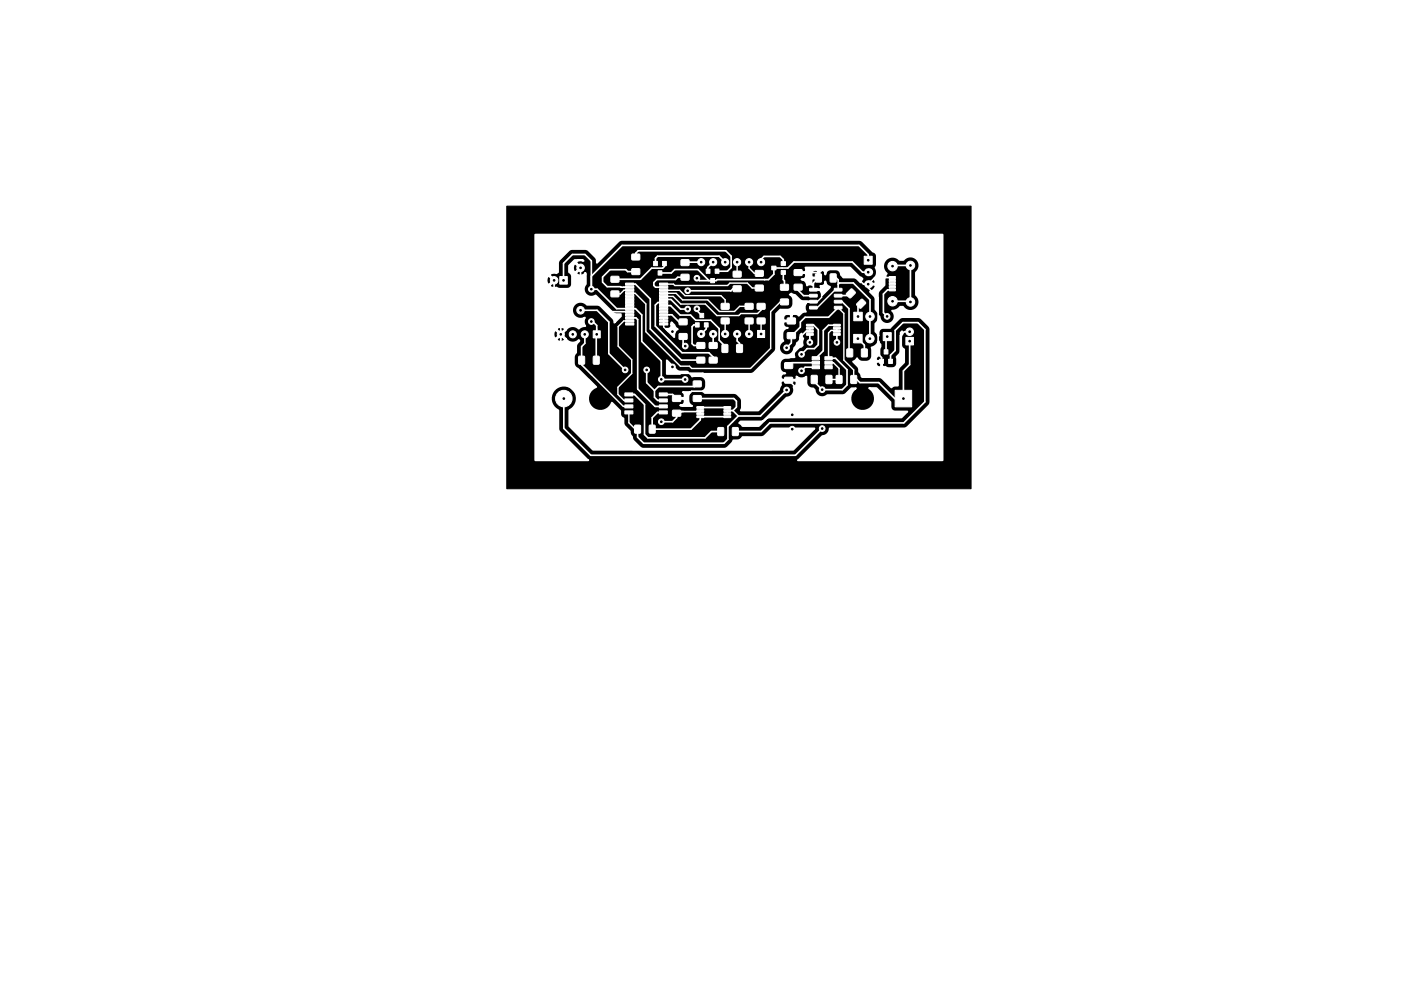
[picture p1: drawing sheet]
<svg xmlns="http://www.w3.org/2000/svg" width="297mm" height="210mm" viewBox="0 0 297 210" stroke-linecap="round" stroke-linejoin="round" font-family="sans-serif">
<path d="M107.4 43.7h98.5v60h-98.5z" fill="#000" stroke="#000" stroke-width=".21"/>
<g fill="#fff" stroke="#fff" stroke-width=".21">
<path d="M144 70.8h1.6l.1 1.1-1.6 .1z"/>
<path d="M144 67.7h1.6l.1 1.1-1.6 .1z"/>
<path d="M125.8 70.2h1.5v1.5h-1.5z"/>
<path d="M183.2 54.4h1.7v1.7h-1.7z"/>
<circle cx="124" cy="70.9" r=".75"/>
<circle cx="121.4" cy="70.9" r=".75"/>
<circle cx="118.9" cy="70.9" r=".75"/>
</g>
<g fill="#fff">
<circle cx="184.1" cy="57.8" r=".85"/>
<circle cx="184.1" cy="60.3" r=".85"/>
</g>
<g fill="#fff" stroke="#fff" stroke-width=".21">
<path d="M160.6 70.1h1.5v1.5h-1.5z"/>
<path d="M189.8 82.8h3.5v3.5h-3.5z"/>
<path d="M139.5 57.5h.8v.9h-.8z"/>
<path d="M138.6 55.5h.8v.9h-.8z"/>
<path d="M140.5 55.5h.8v.9h-.8z"/>
<path d="M144.4 55.1h1.6l.1 1.2h-1.6z"/>
<path d="M144.4 58.2h1.6l.1 1.2h-1.6z"/>
<path d="M160.6 64.4h1.5l.1 1.1-1.6 .1z"/>
<path d="M160.6 67.5h1.5l.1 1.1-1.6 .1z"/>
<path d="M153.5 86.3h1.4v.3l-1.4 .1z"/>
<path d="M153.5 86.9h1.4v.3l-1.4 .1z"/>
<path d="M153.5 87.6h1.4v.3l-1.4 .1z"/>
<path d="M153.5 88.2h1.4v.3l-1.4 .1z"/>
<path d="M147.8 88.2h1.3l.1 .3-1.4 .1z"/>
<path d="M147.8 87.6h1.3l.1 .3-1.4 .1z"/>
<path d="M147.8 86.9h1.3l.1 .3-1.4 .1z"/>
<path d="M147.8 86.3h1.3l.1 .3-1.4 .1z"/>
<path d="M151.6 57.1h.8v.9h-.8z"/>
<path d="M149.7 57.1h.8v.9h-.8z"/>
<path d="M150.7 59.1h.8v.9h-.8z"/>
<path d="M172.9 58.1l1.2 .1v1.6h-1.2z"/>
<path d="M176.1 58.1l1.2 .1-.1 1.6h-1.2z"/>
<path d="M175.2 79.7h1.2l-.1 1.7-1.2-.1z"/>
<path d="M172 79.7h1.3l-.1 1.7-1.2-.1z"/>
<path d="M167 70.6h1.6v1.2h-1.6z"/>
<path d="M167 67.5h1.6v1.1l-1.6 .1z"/>
<path d="M142.6 83.9h1.6l.1 1.2-1.6 .1z"/>
<path d="M142.6 87.1l1.6-.1 .1 1.2-1.6 .1z"/>
<path d="M181 71h1.8v1.8h-1.8z"/>
<path d="M181 66.3h1.8v1.8h-1.8z"/>
<path d="M188.5 61.3h1.3v.4h-1.3z"/>
<path d="M188.5 60.6h1.3v.5h-1.3z"/>
<path d="M188.5 60h1.3v.4h-1.3z"/>
<path d="M188.5 59.3h1.3v.5h-1.3z"/>
<path d="M188.5 58.7h1.3v.4h-1.3z"/>
<path d="M187.3 70.6h1.7v1.7h-1.7z"/>
<path d="M186.5 76.2h.8v.9h-.8z"/>
<path d="M188.4 76.2h.8v.9h-.8z"/>
<path d="M187.5 74.2h.8v.9h-.8z"/>
<path d="M163.6 56.5h.9v.8h-.9z"/>
<path d="M165.6 55.5h.9v.8h-.9z"/>
<path d="M165.6 57.4h.9v.8h-.9z"/>
<path d="M147.4 68.5h.8v.9h-.8z"/>
<path d="M149.3 68.5h.8v.9h-.8z"/>
<path d="M148.4 66.5h.8v.9h-.8z"/>
<path d="M182.7 74.1h1.2l-.1 1.6-1.1-.1z"/>
<path d="M179.6 74.1h1.2l-.1 1.6-1.1-.1z"/>
<path d="M179.5 62.2l1-.9 .9 .8-1.1 1.1-.8-.6z"/>
<path d="M181.7 64.4l1-.9 .9 .8-1.2 1.1-.7-.6z"/>
<path d="M166.4 80.1h1.6v1.1l-1.6 .1z"/>
<path d="M166.4 77h1.6v1.1l-1.6 .1z"/>
<path d="M168.4 60.4l1.6-.1v1.2h-1.5z"/>
<path d="M168.4 57.3l1.6-.1v1.2h-1.5z"/>
<path d="M180.4 79.7h1.2l-.1 1.6h-1.1z"/>
<path d="M177.3 79.7h1.2l-.1 1.6h-1.1z"/>
<path d="M137.7 90.3h1.2l-.1 1.6-1.1-.1z"/>
<path d="M134.6 90.3h1.2l-.1 1.6-1.1-.1z"/>
<path d="M147 84l1.6-.1 .1 1.2-1.6 .1z"/>
<path d="M147 80.9l1.6-.1 .1 1.2-1.6 .1z"/>
<path d="M125.8 75.6l1.2 .1v1.6l-1.2-.1z"/>
<path d="M122.7 75.6l1.2 .1v1.6l-1.2-.1z"/>
<path d="M152.2 90.8h1.2l-.1 1.6-1.1-.1z"/>
<path d="M155.3 90.8h1.2l-.1 1.6-1.1-.1z"/>
<path d="M165.5 60.4l1.6-.1 .1 1.2-1.6 .1z"/>
<path d="M165.5 63.5l1.6-.1 .1 1.2-1.6 .1z"/>
<path d="M129.6 58.7l1.5-.1 .1 1.2-1.6 .1z"/>
<path d="M129.6 61.8l1.5-.1 .1 1.2-1.6 .1z"/>
<path d="M134 57.1l1.6-.1v1.2h-1.6z"/>
<path d="M134 54l1.6-.1v1.2h-1.6z"/>
<path d="M147.8 72.7h1.6v1.1l-1.6 .1z"/>
<path d="M147.8 75.8h1.6v1.1l-1.6 .1z"/>
<path d="M160.2 60.5h1.5l.1 1.1-1.6 .1z"/>
<path d="M160.2 57.4h1.5l.1 1.1-1.6 .1z"/>
<path d="M152.9 64.4h1.6l.1 1.1-1.6 .1z"/>
<path d="M152.9 67.5h1.6l.1 1.1-1.6 .1z"/>
<path d="M158 64.4h1.6l.1 1.1-1.6 .1z"/>
<path d="M158 67.5h1.6l.1 1.1-1.6 .1z"/>
<path d="M155.5 57.6h1.5l.1 1.1-1.6 .1z"/>
<path d="M155.5 60.7h1.5l.1 1.1-1.6 .1z"/>
<path d="M150.4 72.7h1.6v1.1l-1.6 .1z"/>
<path d="M150.4 75.8h1.6v1.1l-1.6 .1z"/>
<path d="M153.1 73.1l1.2 .1-.1 1.6-1.1-.1z"/>
<path d="M156.2 73.1l1.2 .1-.1 1.6-1.1-.1z"/>
<path d="M171.7 61.2h1.5l.1 .5-1.6 .1z"/>
<path d="M171.7 62.5l1.5-.1 .1 .5-1.6 .1z"/>
<path d="M171.7 63.7h1.5l.1 .5-1.6 .1z"/>
<path d="M171.7 65h1.5l.1 .5-1.6 .1z"/>
<path d="M176.9 65h1.5l.1 .5-1.5 .1z"/>
<path d="M176.9 63.7h1.5l.1 .5-1.5 .1z"/>
<path d="M176.9 62.5l1.5-.1 .1 .5-1.5 .1z"/>
<path d="M176.9 61.2h1.5l.1 .5-1.5 .1z"/>
<path d="M172.2 75.7h1.6v.6h-1.6z"/>
<path d="M172.2 76.6h1.6v.7h-1.6z"/>
<path d="M172.2 77.6h1.6v.6h-1.6z"/>
<path d="M174.9 77.6h1.6v.6h-1.6z"/>
<path d="M174.9 75.7h1.6v.6h-1.6z"/>
<path d="M174.9 76.6h1.6v.7h-1.6z"/>
<path d="M176.7 70.8l1.4-.1 .1 .4h-1.4z"/>
<path d="M176.7 70.1h1.4l.1 .3-1.4 .1z"/>
<path d="M176.7 69.5l1.4-.1 .1 .4h-1.4z"/>
<path d="M176.7 68.8h1.4l.1 .3-1.4 .1z"/>
<path d="M171 68.8h1.4v.3l-1.3 .1z"/>
<path d="M171 69.5l1.4-.1v.4h-1.3z"/>
<path d="M171 70.1h1.4v.3l-1.3 .1z"/>
<path d="M171 70.8l1.4-.1v.4h-1.3z"/>
<path d="M139.8 87.2h1.7v.6h-1.7z"/>
<path d="M139.8 85.9h1.7v.7h-1.7z"/>
<path d="M139.8 84.6h1.7v.7h-1.7z"/>
<path d="M139.8 83.4h1.7v.6h-1.7z"/>
<path d="M132.5 83.4h1.7v.6h-1.7z"/>
<path d="M132.5 84.6h1.7v.7h-1.7z"/>
<path d="M132.5 85.9h1.7v.7h-1.7z"/>
<path d="M132.5 87.2h1.7v.6h-1.7z"/>
<path d="M132.6 60.1h1.8v.4h-1.8z"/>
<path d="M132.6 60.7h1.8v.5h-1.8z"/>
<path d="M132.6 61.4h1.8v.4h-1.8z"/>
<path d="M132.6 62h1.8v.5h-1.8z"/>
<path d="M132.6 62.7h1.8v.4h-1.8z"/>
<path d="M132.6 63.3h1.8v.5h-1.8z"/>
<path d="M132.6 64h1.8v.4h-1.8z"/>
<path d="M132.6 64.6h1.8v.5h-1.8z"/>
<path d="M132.6 65.3h1.8v.4h-1.8z"/>
<path d="M132.6 65.9h1.8v.5h-1.8z"/>
<path d="M132.6 66.6h1.8v.4h-1.8z"/>
<path d="M132.6 67.2h1.8v.5h-1.8z"/>
<path d="M132.6 67.9h1.8v.4h-1.8z"/>
<path d="M132.6 68.5h1.8v.5h-1.8z"/>
<path d="M139.8 68.5h1.8v.5h-1.8z"/>
<path d="M139.8 67.9h1.8v.4h-1.8z"/>
<path d="M139.8 67.2h1.8v.5h-1.8z"/>
<path d="M139.8 66.6h1.8v.4h-1.8z"/>
<path d="M139.8 65.9h1.8v.5h-1.8z"/>
<path d="M139.8 65.3h1.8v.4h-1.8z"/>
<path d="M139.8 64.6h1.8v.5h-1.8z"/>
<path d="M139.8 64h1.8v.4h-1.8z"/>
<path d="M139.8 63.3h1.8v.5h-1.8z"/>
<path d="M139.8 62.7h1.8v.4h-1.8z"/>
<path d="M139.8 62h1.8v.5h-1.8z"/>
<path d="M139.8 61.4h1.8v.4h-1.8z"/>
<path d="M139.8 60.7h1.8v.5h-1.8z"/>
<path d="M139.8 60.1h1.8v.4h-1.8z"/>
<path d="M192.1 71.6h1.6v1.6h-1.6z"/>
<path d="M118.7 58.7h1.6v1.6h-1.6z"/>
<circle cx="158.8" cy="70.9" r=".75"/>
<circle cx="156.3" cy="70.9" r=".75"/>
<circle cx="153.7" cy="70.9" r=".75"/>
<circle cx="151.2" cy="70.9" r=".75"/>
<circle cx="148.7" cy="70.9" r=".75"/>
<circle cx="148.7" cy="55.6" r=".75"/>
<circle cx="151.2" cy="55.6" r=".75"/>
<circle cx="153.7" cy="55.6" r=".75"/>
<circle cx="156.3" cy="55.6" r=".75"/>
<circle cx="158.8" cy="55.6" r=".75"/>
<circle cx="161.4" cy="55.6" r=".75"/>
<circle cx="119.5" cy="84.6" r="1.75"/>
<circle cx="184.4" cy="71.9" r=".9"/>
<circle cx="184.5" cy="67.2" r=".9"/>
<circle cx="189.2" cy="63.9" r="1"/>
<circle cx="189.2" cy="56.5" r="1"/>
<circle cx="193" cy="64.1" r=".9"/>
<circle cx="193" cy="56.3" r=".9"/>
<circle cx="123.1" cy="65.8" r=".8"/>
<circle cx="123.1" cy="56.8" r=".8"/>
<circle cx="192.9" cy="70.4" r=".8"/>
<circle cx="117.5" cy="59.5" r=".8"/>
<circle cx="174.3" cy="82.7" r=".6"/>
<circle cx="174.3" cy="90.9" r=".6"/>
<circle cx="166.8" cy="73.8" r=".6"/>
<circle cx="166.8" cy="82.7" r=".6"/>
<circle cx="142.6" cy="77.8" r=".6"/>
<circle cx="142.6" cy="70.4" r=".6"/>
<circle cx="168" cy="88" r=".6"/>
<circle cx="168" cy="91.1" r=".6"/>
<circle cx="188.1" cy="67.1" r=".6"/>
<circle cx="137.1" cy="78.5" r=".6"/>
<circle cx="132.5" cy="78.5" r=".6"/>
<circle cx="145.8" cy="61.7" r=".6"/>
<circle cx="145.8" cy="65.6" r=".6"/>
<circle cx="169.9" cy="75.2" r=".6"/>
<circle cx="169.9" cy="78.7" r=".6"/>
<circle cx="177.4" cy="72.6" r=".6"/>
<circle cx="171.7" cy="72.6" r=".6"/>
<circle cx="140.2" cy="89.5" r=".6"/>
<circle cx="140.2" cy="80.5" r=".6"/>
<circle cx="125.4" cy="61.4" r=".6"/>
<circle cx="125.4" cy="68.2" r=".6"/>
<circle cx="145.3" cy="73.4" r=".6"/>
<circle cx="145.3" cy="80.5" r=".6"/>
<circle cx="147.8" cy="59" r=".6"/>
<circle cx="147.8" cy="65.5" r=".6"/>
</g>
<g fill="none" stroke="#fff" stroke-width=".35">
<path d="M117.5 59.5v5.1l1.4 1.5M119.5 59.5v-3.6l1.9-1.9h2.6l1.4 1.3v6.1h1.2l4.1 4.1h4l1.4 1.3v5.6l4.1 4.2v3.9h5.1M123.1 56.8v6.4l.1 .1M134.8 57.6h-1.7l-.4-.4h-3.4l-1.5 1.6v1.1l.9 .9 4.8 .1M134.8 54.5v-.8l.5-.5h18.6l1.1 1.2v2.4l-.8 .7h-2.2M139.9 57.9h2.4l.8-.7h4.9l2.3 2.3M140.9 55.9v.6l-.4 .4h-2.3l-2.4 2.4h-5.4M145.2 58.8h-1.5l-.5 .5h-3.9l-.7 .6v.7l.4 .3h1.7M148.7 55.6l-3.5 .1M151.2 55.6l-1.1 1.2v.7M153.7 55.6l-1.2-1.2h-13.1l-.4 .4v1.1M161.4 55.6v-.6l.6-.6h3.4l.7 .7v.8"/>
<path d="M166.1 57.8v1.5l.2 .3v1.4M169.2 57.8h4.1l.2 .3M173.5 58.1v.9l-1 1v1.5M173.5 58.1l.9-.9h5.6l3.1 3.1h1M176.6 59h.7l.4 .4v2.1M184.1 55.2v-1.2l-2-1.9h-50.2l-6.5 6.5M184.1 57.8h-1.2l-2.2-2.2h-12.4l-1.2 1.3h-3v1.3l-1.2 1.1h-10.9l-.2 .2h-3.5l-.5-.5M189.2 58.9h-3.7l-1.4 1.4M189.2 56.5l.2-.2h3.6v7.8l-.1-.2h-3.7M118.9 66.1v14l15.2 15.2h29.6l4.3-4.2M118.9 66.1l2.7-2.8h4.8l2.8 2.8h4.3M123.1 65.8h3.5l2.5 2.5v6.7l3.4 3.5"/>
<path d="M124 70.9v1.9l-.7 .7v3.9l2.1 2.1M125.4 68.2h.3l.8 .9-.1 7.3M133.5 60.3h1.2l3.2 3.1v6.4l6.6 6.6h4.1M133.5 67.4h1.3l.4 .4v14.7l3.7 3.7h1.7M137.1 78.5v2.7l1.7 1.6M140.7 67.4v1.3M140.7 64.8h1.5l2 2h2.2l1.1 1.1h3.2l1.8 1.8v2.5l1.2 1.2v.5M140.7 64.2h-1.2l-.6 .5v4.5l5.7 5.6h5.7l.9 .9v.7M140.7 63.5h1.6l2 2.1h1.5M140.7 66.8h1.7l1.6 1.5h.8M142.6 77.8l1.3 1.4h5.1l1.6 1.5v1.3l-1 1h-3l-1.4 1.4h-1.6l-.1 .1-.9-.8h-2M144.8 71.4v1.6l.5 .4"/>
<path d="M145.8 61.7h.1M145.8 61.7h9.1M147.8 65.5v.4l1 1M147.8 68.9h-.7l-.4 .4v3.6l.4 .4h1.5M149.7 68.9v.9l-1 1.1M151.2 70.9v2.4M154.9 61.7h.1M156.3 61.3h-.9l-.4 .4M156.3 70.9v1.4l.5 .5v1.1M165.9 75.6l-1 1v3l1.1 1.1h1.2l2.2 2.2v3.7l-1.4 1.4M166.9 68.1h.1M169.2 60.9v.7l1.2 1.1h2.1"/>
<path d="M171.7 69.6v.7h-.8l-1.3 1.3v1.9l-2.1 2.1h-1.6M171.7 70.9v1.7M171.7 69h.8l1 .9v3.2l-.8 .9h-1.6l-1.2 1.2M172.5 64h-2.4l-2.3 2.3v1.8h-2l-1 1v5.5l1.1 1M173 77h-5.2l-.6 .6M173 77.9h-2.3l-.8 .8M175.7 76h1.5l2.4 2.4v3.3l-1 1h-4.3l-1.7-1.7v-.5l-.4 .4M177.4 69.6v.7M177.4 70.9v1.7M177.4 69h-1.7l-1.2 1.1v4.3l-1.5 1.6M177.4 72.6h.1M177.7 65.3l-2 2h-5l-1 1v1.1l-1.9 1.8v1.6l-1 1"/>
<path d="M177.7 64h.8l1.5 1.5v9.2l.2 .2M177.7 60.3l.3-.3h2.9l3.6 3.6-.1 8.3M180.4 62.2l-.5 .5h-2.2M181.9 71.9l1.4 1.3v1.7M182.6 64.4l-.7 .7v2.1M184.1 60.3v.8l2.1 2.1v11.9l.7 .8v1.6l.8 .8h2l1.2-1.2v-5.9l.8-.8h1.2M188.1 71.4l-.2 .3v3M188.8 76.7v-1.4l1-.9v-4.3l1.6-1.7h3.2l1.5 1.5v15.4l-4.5 4.4h-28.4l-1.8 1.9h-5.5M189.2 61.5h-1l-.9 .9v3.9l.8 .8M192.9 72.4v5l-1.4 1.3v5.9h-1.8l-3.4-3.4h-4l-.6-.7h-.7M119.5 84.6v6.3l5.7 5.7h43.5l5.6-5.7M133.3 83.7h1.2l2.2 2.1v6.4l.7 .7h12.1l1.3-1.3h2"/>
<path d="M138.8 82.8v1.5l.6 .7h1.2M140.6 87.5h-1.2l-1.1 1.1v2.5h8.2l2-2v-.7M147.8 84.6h7.8l.5 .5v1.3l-.7 .7M147.8 81.5l-.5 .5h-7.7l-.8 .8M148.1 88.4h6.1M148.5 87.4l-4-.1-.4 .4h-.6v.9l-.9 .9h-2.4M148.5 87.1v.7M148.5 86.5h5.7M155.4 87.1h-1.2v.7M155.4 87.1l1.1 1.2M156.5 88.3l-2.2 2.2v2.7l-.8 .8h-17l-1.3-1.2v-1.7M166.2 83.3h.1"/>
<path d="M166.8 82.7l-5.6 5.6h-4.7"/>
</g>
<g fill="none" stroke="#fff" stroke-width=".3">
<path d="M130.4 59.2v.1M148.6 55.6h.1M151.2 55.6l.5 .5M156.3 55.6v2.6M158.8 55.6v1.3l1.1 1.1h1.1M125.4 79.5l6.8 6.7h1.1M133.5 62.2h1.2l2.2 2.3v5.9l7.3 7.3h2l.5 .5h12.4l4.3-4.3v-7.8l2-2h.9M133.5 61.6h-1.2l-.8 .8h-1.1M133.5 68.1h-1.2l-1.2 1.2v4.2l2.8 2.8v2.9l-2.9 3v1.5l1.3 1.3h1M140.7 68.7v.7l1 1h.9M140.7 61.6h3.4l1.1 1.1h7.7l.8 .9v1.4M140.7 62.2h2.6l1.4 1.4h5.4l2.4 2.5h3.2l1.1-1.1h2"/>
<path d="M140.7 62.9h2l1.6 1.6h5.3l2.4 2.4h4.6l.5-.4h3.5l.8-.7v-.8h-.4M140.7 60.3h2.1l.3 .3h11.2l.5-.5h3.6l1.1 1h1.5M148.7 70.8v.1M153.7 68.1v2.8M158.8 68.1v2.8M161.4 68.1v2.8M172.5 61.5h1.2l.5 .5v1.1l-.9 .9h-.8M175.7 77h1l1.2 1.1v2.4h-2.1M177.4 70.3l-.2-.2h-1l-.5 .5v5.4M177.7 65.3l1.2 1.2v9.9l2.1 2.1v2M177.7 61.5h-.6l-3.8 3.8h-.8M133.3 87.5v2.2l1.4 1.4h.5"/>
<path d="M191.4 84.4l.1-.1v.3"/>
</g>
<g fill="#fff" stroke="#fff" stroke-width=".4">
<path d="M113.5 49.8h86.3v47.8h-30.6l5.3-5.1a1.59 1.59 0 0 0 1.4-1.6h15.9l.7-.3 4.7-4.9 .1-15.8-.2-.6-2-1.9-3.9-.1-.6 .3-1.9 2h-1.4l-.6 .1-.4 .7v.9l-.7-.9v-1.7l.5-.6 .3-1.1 .1 .2a1.6 1.6 0 0 0 2.3 1.4 1.6 1.6 0 0 0 .3-2.7l1.1-.2 .7-.6h.5l.2 .2a1.91 1.91 0 0 0 2.8 .1 1.91 1.91 0 0 0-.2-2.8v-4.8a1.91 1.91 0 0 0 .2-2.8 1.91 1.91 0 0 0-2.9 .1h-.8l-.2-.2a2.01 2.01 0 0 0-2.8 .3 2.01 2.01 0 0 0 .3 2.9l-.5 1v1.4l-1 1-.4 .6v4.1l-.5-.5-.1-2.6-1.1-1.2 .9-.5 .4-.7-.2-.3h-1.5v-.2h1.5a.78 .78 0 0 0-.2-1 1.84 1.84 0 0 0 .3-2.4l.3-.5v-2.1a1.04 1.04 0 0 0-.8-.8l-2.1-2.2-.9-.3h-50.2l-.8 .3-4.6 4.6-.1-1.1-1.9-1.8h-3.6l-2.4 2.3-.2 .7v1.9a.56 .56 0 0 1-.8 .1 .82 .82 0 0 0-.9 .5l1 1.1h-.3l-.9-.9a.86 .86 0 0 0-.5 1.2l.2 .5 .3 .1 .9-.9h.3l-1 1v.3l.8 .3 .6-.1 .5 .3h1.8a1.01 1.01 0 0 0 1-1v-1.8l-.3-.5-.3-.3v-1.3l1.1-1.2h1.7l.2 .2-.6-.2a.82 .82 0 0 0-.9 .6l1 1h-.3l-.9-.9a.86 .86 0 0 0-.5 1.2l.2 .6 .3 .1 .9-1h.3l-1 1.1v.3l.5 .2 1-.1 .3-.1v-.3l.2 .1-.1 2.3a1.6 1.6 0 0 0 .1 2.1 1.6 1.6 0 0 0 2.1 .3l3.6 3.6 .6 .3 1.1 .1v.4l-1.3 1.4-.1-.6-.3-.4-2.7-2.7-.6-.1h-2.1a1.81 1.81 0 0 0-2.5-.3 1.81 1.81 0 0 0-.4 2.4 1.81 1.81 0 0 0 2.4 .6l-.2 1 .3 .8-.6 .1-.8 .4a1.74 1.74 0 0 0-2.7 .2h-.2l-.1-.3-.5-.2h-.6l-.5 .2-.1 .3 .9 .9 .9-.9h.2l-1 1h-.2l-.9-.8a.82 .82 0 0 0-.5 1.1l.2 .6h.3l.9-.9h.2l1 1.1h-.2l-.9-.9-.9 .9a.82 .82 0 0 0 1.2 .5l.5-.2 .1-.3h.2a1.74 1.74 0 0 0 2.7 .1l.1 .3-.6 .9-.1 1.5-.4 .8v1.4a1.31 1.31 0 0 0 .8 1.3l3.9 3.8a2.61 2.61 0 0 0-1 4.3 2.61 2.61 0 0 0 4.3-1l1.8 1.8 .1 1 .6 .6 .1 1.3 1.2 1.4 .1 .7 .4 .5 .2 .7 1.4 1.5 .6 .3h17.5l.6-.3 1-1 .2-.5 1.3-.1 .6-.6h4.4l1.9-1.8h9l-4.5 4.5h-42.5l-5-5v-3.3a2.76 2.76 0 0 0 1-4.3 2.76 2.76 0 0 0-4.3 0 2.76 2.76 0 0 0 1 4.3v3.8l.2 .6 6.1 6.1h-11.2z"/>
<path d="M146.3 79.3h12.8l.7-.2 4.7-4.7v-7.8l.9-.9h1.8l.8-.5 .2-.5v-1.3l-.2-.4-.6-.5 .4-.2 .8 .3 1.3 1.2 1.6 .2-.2 .1a.74 .74 0 0 0-.7 .8v.7l.3 .5-.9 .2-.6 .7-.6-.4h-.7l-.4 .2-.2-.2h-.6a.82 .82 0 0 0-.8 .5 .82 .82 0 0 0 .2 .9h1.4v-1.2h.2v1.4h-1.6l-.2 .2a.89 .89 0 0 0 1 1.2 1.24 1.24 0 0 0-1.2 1.2l.1 1.6a1.61 1.61 0 0 0-.1 2.7 1.61 1.61 0 0 0 2.5-1.3l.4-.4 .2-.6a1.6 1.6 0 0 0 .7-1.2v-.5l.3-.3 .1 .7 .2 .3-.2 .7a.81 .81 0 0 1-.3 1.1 1.6 1.6 0 0 0-1.3 2.2l-1.2 .1a1.57 1.57 0 0 0-1.6 .4 1.57 1.57 0 0 0-.4 1.7 1.24 1.24 0 0 0 1.2 1.2 .82 .82 0 0 0-.9 .4 .82 .82 0 0 0 .1 1h3l.2-.2v-.5a1.6 1.6 0 0 0 2.1 0v1.5a1.28 1.28 0 0 0 1.4 1l.3 .4a1.6 1.6 0 0 0 1 1.4 1.6 1.6 0 0 0 1.7-.4h3.4l.6-.3 1.1-1.1h1l-.3 .1a2.61 2.61 0 0 0-.1 3.9 2.61 2.61 0 0 0 3.8-.2 2.61 2.61 0 0 0-.6-3.9h1.5l3 3v1.2l.4 .6 .6 .2h2.6l-1.3 1.3h-27.9l-.7 .2-1.6 1.6h-3.5l-.7-.6 .3-.4h4.7l5.2-5.1a1.6 1.6 0 0 0 1.3-2.2 .81 .81 0 0 0 .5-1.3h-3l-.2 .2 .1 .7-.4 1-4.4 4.4h-3.7l.2-.5v-1.7l-.2-.4-.9-.9-.6-.2h-6.2l-.4-.4 .5-.5 .2-.4v-1.3l-.2-.4-.8-.6-2 .1z"/>
<path d="M143.4 84.4h1.6a.82 .82 0 0 0-.2-1.2h1.6l-.4 .7-.1 1.1a1.35 1.35 0 0 0 .8 1.1h-2l-.5-.1a.83 .83 0 0 0 .9-.4 .83 .83 0 0 0-.1-1l-1.6 .1z"/>
<path d="M140.5 83.6h.3z"/>
<path d="M180.9 76.7l.5-.3 .3-.4 .7 .7 1.3 .1a1.25 1.25 0 0 0 1.2-1.3l-.1-1.8 .8-.4 .7-.9 .4 .7-.2 1.1v1.2a.71 .71 0 0 0-.7 .4 .71 .71 0 0 0 .1 .8h1.1v.2h-1.1a.66 .66 0 0 0 0 .9 .66 .66 0 0 0 .9 0v-.9h.2v.9l.2 .2a.8 .8 0 0 1 1 .2h1a1.01 1.01 0 0 0 1-1l-.1-1.4 .7-.7 .1-.4 .1-4 .3-.3a.88 .88 0 0 1-.2 1.1v2l.3 .5 .3 .2v2.8l-1 .9-.3 .7v3.3h-.8l-.6 .4-1.9-1.9-.6-.3h-3.7l-.6-1.1a1.39 1.39 0 0 0-.4-1.3z"/>
<path d="M141.4 76.4l2.2 2.3 .6 .1h1.5l.2 .2-.8-.1-.9 .4h-2.8z"/>
<path d="M142.4 68.4l.9 1.2 .4 .2-.7 .7v1l-1.8-1.7a.91 .91 0 0 0 1.2-.8l-.2-.2z"/>
<path d="M192.8 70.2l.2 .2-.1 .1-.2-.1z"/>
<path d="M140.6 68.6h.2v.3h-.2z"/>
<path d="M172.3 61.4h1.6l.2-.2-.2-.5a.86 .86 0 0 0 1.1-1l.3 .8 .7 .4-1.7 1.7v-.2a.91 .91 0 0 0-1.2-1z"/>
<path d="M169.1 57.7h1.6l.2-.2-.1-.7h9.4l1.8 1.8 .9 .6-.4 .7-1.1-1h-2.6l-.5-.6a1.25 1.25 0 0 0-1.2-1.2h-.9a1.24 1.24 0 0 0-1.2 1.1 .83 .83 0 0 0-.4-.8 .83 .83 0 0 0-1 .1h-.2a.82 .82 0 0 0-.9-.2 .82 .82 0 0 0-.4 .8v.6l.2 .2h1.1v-1.4h.2v1.6h-1.3l-.2 .2v.6l.3 .7-.2-.2h-.6l-.5 .2a1.25 1.25 0 0 0-1.2-1.3 .82 .82 0 0 0 .9-.4 .82 .82 0 0 0-.1-1h-1.6z"/>
</g>
<g fill="#000" stroke="#000" stroke-width=".21">
<circle cx="117.5" cy="59.5" r=".17"/>
<circle cx="119.5" cy="59.5" r=".17"/>
<circle cx="123.1" cy="56.8" r=".17"/>
<circle cx="147.8" cy="59" r=".17"/>
<circle cx="148.7" cy="55.6" r=".17"/>
<circle cx="151.2" cy="55.6" r=".17"/>
<circle cx="153.7" cy="55.6" r=".17"/>
<circle cx="156.3" cy="55.6" r=".17"/>
<circle cx="158.8" cy="55.6" r=".17"/>
<circle cx="161.4" cy="55.6" r=".17"/>
<circle cx="184.1" cy="57.8" r=".17"/>
<circle cx="184.1" cy="55.2" r=".17"/>
<circle cx="189.2" cy="56.5" r=".17"/>
<circle cx="190.3" cy="57.7" r=".17"/>
<circle cx="193" cy="56.3" r=".17"/>
<circle cx="118.9" cy="70.9" r=".17"/>
<circle cx="121.4" cy="70.9" r=".17"/>
<circle cx="123.1" cy="65.8" r=".17"/>
<circle cx="124" cy="70.9" r=".17"/>
<circle cx="125.4" cy="68.2" r=".17"/>
<circle cx="125.4" cy="61.4" r=".17"/>
<circle cx="126.5" cy="70.9" r=".17"/>
<circle cx="132.5" cy="78.5" r=".17"/>
<circle cx="137.1" cy="78.5" r=".17"/>
<circle cx="142.6" cy="70.4" r=".17"/>
<circle cx="142.6" cy="77.8" r=".17"/>
<circle cx="145.3" cy="73.4" r=".17"/>
<circle cx="145.8" cy="65.6" r=".17"/>
<circle cx="145.8" cy="61.7" r=".17"/>
<circle cx="147.8" cy="65.5" r=".17"/>
<circle cx="148.7" cy="70.9" r=".17"/>
<circle cx="151.2" cy="70.9" r=".17"/>
<circle cx="153.7" cy="70.9" r=".17"/>
<circle cx="156.3" cy="70.9" r=".17"/>
<circle cx="158.8" cy="70.9" r=".17"/>
<circle cx="161.4" cy="70.9" r=".17"/>
<circle cx="166.8" cy="73.8" r=".17"/>
<circle cx="169.9" cy="75.2" r=".17"/>
<circle cx="169.9" cy="78.7" r=".17"/>
<circle cx="171.7" cy="72.6" r=".17"/>
<circle cx="177.4" cy="72.6" r=".17"/>
<circle cx="181.9" cy="71.9" r=".17"/>
<circle cx="181.9" cy="67.2" r=".17"/>
<circle cx="184.1" cy="60.3" r=".17"/>
<circle cx="184.4" cy="71.9" r=".17"/>
<circle cx="184.5" cy="67.2" r=".17"/>
<circle cx="188.1" cy="67.1" r=".17"/>
<circle cx="188.1" cy="71.4" r=".17"/>
<circle cx="189.2" cy="63.9" r=".18"/>
<circle cx="190.3" cy="62.7" r=".17"/>
<circle cx="192.9" cy="72.4" r=".17"/>
<circle cx="192.9" cy="70.4" r=".17"/>
<circle cx="193" cy="64.1" r=".17"/>
<circle cx="119.5" cy="84.6" r=".17"/>
<circle cx="127.3" cy="84.6" r=".17"/>
<circle cx="140.2" cy="89.5" r=".17"/>
<circle cx="140.2" cy="80.5" r=".17"/>
<circle cx="145.3" cy="80.5" r=".17"/>
<circle cx="166.8" cy="82.7" r=".17"/>
<circle cx="168" cy="88" r=".17"/>
<circle cx="168" cy="91.1" r=".17"/>
<circle cx="174.3" cy="90.9" r=".17"/>
<circle cx="174.3" cy="82.7" r=".17"/>
<circle cx="182.9" cy="84.6" r=".17"/>
<circle cx="191.5" cy="84.6" r=".17"/>
</g>
</svg>
